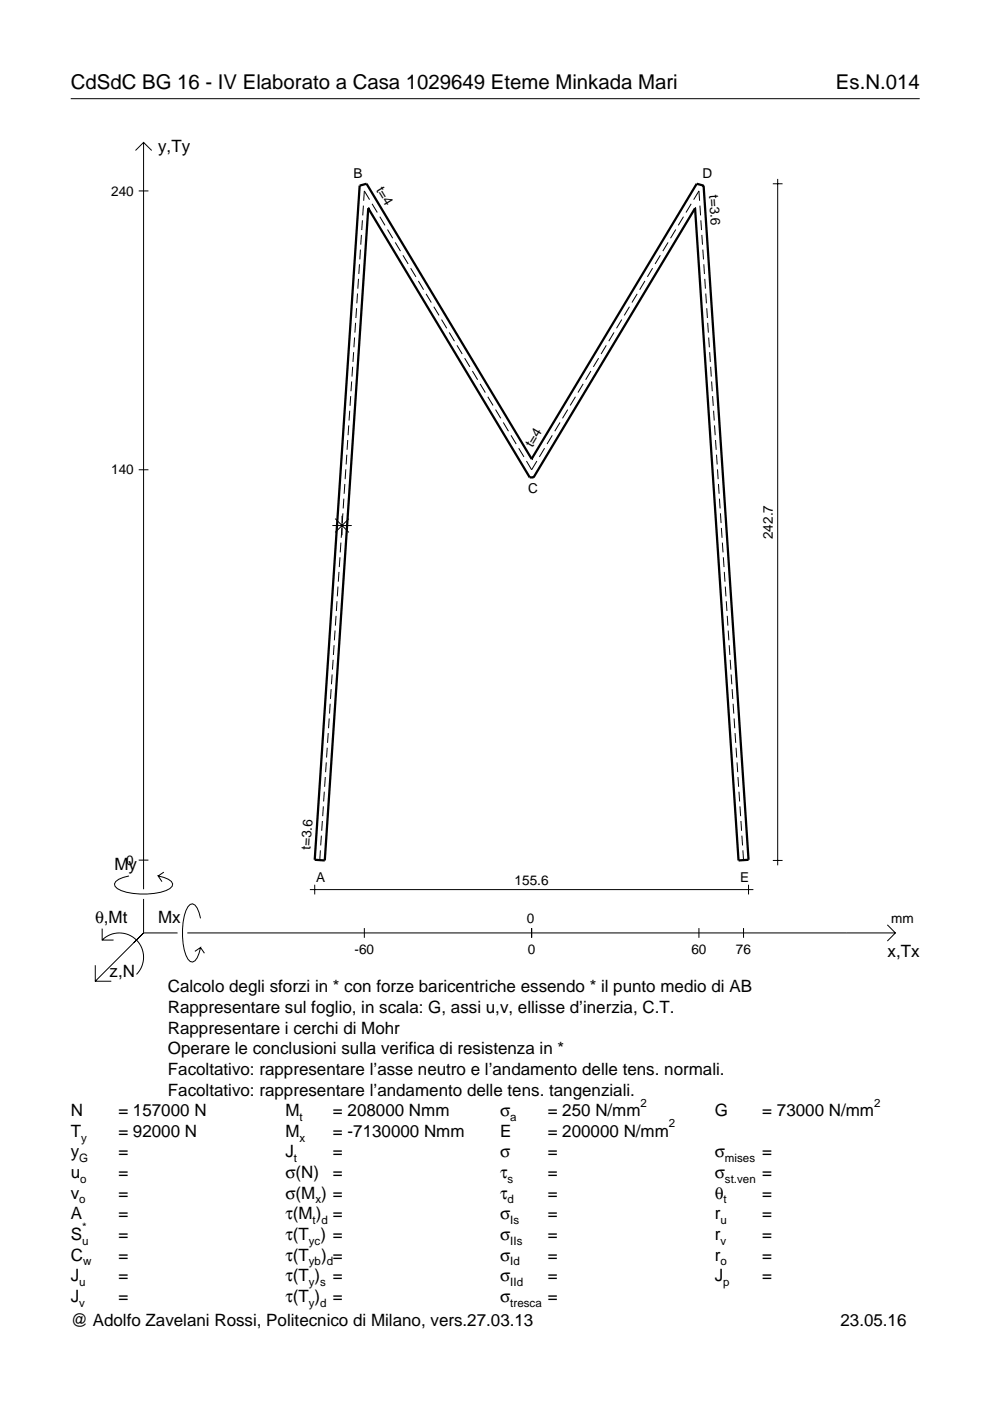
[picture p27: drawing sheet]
<svg xmlns="http://www.w3.org/2000/svg" width="210mm" height="297mm" viewBox="0 0 210 297" stroke-linecap="round" stroke-linejoin="round" font-family="sans-serif">
<defs><g id="words">
<g font-size="4.3">
<text x="15" y="18.9">CdSdC BG 16 - IV Elaborato a Casa 1029649 Eteme Minkada Mari</text>
<text x="177.2" y="18.9">Es.N.014</text>
</g>
<g font-size="3.6">
<text x="33.5" y="32.3">y,Ty</text>
<text x="24.3" y="184.4">My</text>
<text x="20.1" y="195.7">θ,Mt</text>
<text x="33.5" y="195.7">Mx</text>
<text x="188.2" y="203">x,Tx</text>
<text x="23.2" y="207.1">z,N</text>
<text x="35.6" y="210.4">Calcolo degli sforzi in * con forze baricentriche essendo * il punto medio di AB</text>
<text x="35.6" y="214.8">Rappresentare sul foglio, in scala: G, assi u,v, ellisse d’inerzia, C.T.</text>
<text x="35.6" y="219.2">Rappresentare i cerchi di Mohr</text>
<text x="35.6" y="223.5">Operare le conclusioni sulla verifica di resistenza in *</text>
<text x="35.6" y="227.9">Facoltativo: rappresentare l’asse neutro e l’andamento delle tens. normali.</text>
<text x="35.6" y="232.3">Facoltativo: rappresentare l’andamento delle tens. tangenziali.</text>
<text x="15" y="236.7">N</text>
<text x="25.1" y="236.7">= 157000 N</text>
<text x="60.5" y="236.7">M</text>
<text x="70.6" y="236.7">= 208000 Nmm</text>
<text x="106" y="236.7">σ</text>
<text x="116.1" y="236.7">= 250 N/mm</text>
<text x="151.5" y="236.7">G</text>
<text x="161.6" y="236.7">= 73000 N/mm</text>
<text x="15" y="245.4">y</text>
<text x="15" y="241">T</text>
<text x="25.1" y="241">= 92000 N</text>
<text x="25.1" y="245.4">=</text>
<text x="60.5" y="245.4">J</text>
<text x="60.5" y="241">M</text>
<text x="70.6" y="241">= -7130000 Nmm</text>
<text x="70.6" y="245.4">=</text>
<text x="106" y="241">E</text>
<text x="106" y="245.4">σ</text>
<text x="116.1" y="245.4">=</text>
<text x="116.1" y="241">= 200000 N/mm</text>
<text x="151.5" y="245.4">σ</text>
<text x="161.6" y="245.4">=</text>
<text x="15" y="249.8">u</text>
<text x="25.1" y="249.8">=</text>
<text x="60.5" y="249.8">σ(N)</text>
<text x="70.6" y="249.8">=</text>
<text x="106" y="249.8">τ</text>
<text x="116.1" y="249.8">=</text>
<text x="151.5" y="249.8">σ</text>
<text x="161.6" y="249.8">=</text>
<text x="15" y="254.2">v</text>
<text x="25.1" y="254.2">=</text>
<text x="60.5" y="254.2">σ(M ) =</text>
<text x="106" y="254.2">τ</text>
<text x="116.1" y="254.2">=</text>
<text x="151.5" y="254.2">θ</text>
<text x="161.6" y="254.2">=</text>
<text x="15" y="258.5">A</text>
<text x="15" y="262.9">S</text>
<text x="25.1" y="262.9">=</text>
<text x="25.1" y="258.5">=</text>
<text x="60.5" y="258.5">τ(M ) =</text>
<text x="60.5" y="262.9">τ(T ) =</text>
<text x="106" y="258.5">σ</text>
<text x="106" y="262.9">σ</text>
<text x="116.1" y="258.5">=</text>
<text x="116.1" y="262.9">=</text>
<text x="151.5" y="258.5">r</text>
<text x="151.5" y="262.9">r</text>
<text x="161.6" y="258.5">=</text>
<text x="161.6" y="262.9">=</text>
<text x="15" y="267.3">C</text>
<text x="25.1" y="267.3">=</text>
<text x="60.5" y="267.3">τ(T</text>
<text x="68.1" y="267.3">) =</text>
<text x="106" y="267.3">σ</text>
<text x="116.1" y="267.3">=</text>
<text x="151.5" y="267.3">r</text>
<text x="161.6" y="267.3">=</text>
<text x="15" y="271.7">J</text>
<text x="25.1" y="271.7">=</text>
<text x="60.5" y="271.7">τ(T )</text>
<text x="70.6" y="271.7">=</text>
<text x="106" y="271.7">σ</text>
<text x="116.1" y="271.7">=</text>
<text x="151.5" y="271.7">J</text>
<text x="161.6" y="271.7">=</text>
<text x="15" y="281.2">@ Adolfo Zavelani Rossi, Politecnico di Milano, vers.27.03.13</text>
<text x="15" y="276">J</text>
<text x="25.1" y="276">=</text>
<text x="60.5" y="276">τ(T )</text>
<text x="70.6" y="276">=</text>
<text x="106" y="276">σ</text>
<text x="116.1" y="276">=</text>
<text x="178.2" y="281.2">23.05.16</text>
</g>
<g font-size="2.9">
<text x="23.6" y="41.5">240</text>
<text x="75" y="37.7">B</text>
<text x="79.7" y="40.2" transform="rotate(59 79.7 40.2)">t=4</text>
<text x="149" y="37.7">D</text>
<text x="150.3" y="41.3" transform="rotate(86 150.3 41.3)">t=3.6</text>
<text x="112.9" y="95" transform="rotate(-59 112.9 95)">t=4</text>
<text x="23.6" y="100.6">140</text>
<text x="112" y="104.5">C</text>
<text x="163.9" y="114.3" transform="rotate(-90 163.9 114.3)">242.7</text>
<text x="26.8" y="183.4">0</text>
<text x="65.8" y="180.2" transform="rotate(-86 65.8 180.2)">t=3.6</text>
<text x="67" y="187.1">A</text>
<text x="109.1" y="187.6">155.6</text>
<text x="156.9" y="187.1">E</text>
<text x="111.7" y="195.7">0</text>
<text x="189" y="195.7">mm</text>
<text x="75.2" y="202.2">-60</text>
<text x="111.9" y="202.2">0</text>
<text x="146.6" y="202.2">60</text>
<text x="156" y="202.2">76</text>
</g>
<g font-size="2.4">
<text x="63.5" y="237.7">t</text>
<text x="108.2" y="237.7">a</text>
<text x="135.8" y="234.7">2</text>
<text x="141.8" y="239">2</text>
<text x="185.3" y="234.7">2</text>
<text x="17.2" y="242">y</text>
<text x="63.5" y="242">x</text>
<text x="16.8" y="246.4">G</text>
<text x="17" y="250.8">o</text>
<text x="62.3" y="246.4">t</text>
<text x="107.6" y="250.8">s</text>
<text x="153.7" y="246.4">mises</text>
<text x="153.7" y="250.8">st.ven</text>
<text x="16.8" y="255.2">o</text>
<text x="66.9" y="255.2">x</text>
<text x="107.6" y="255.2">d</text>
<text x="153.4" y="255.2">t</text>
<text x="17.4" y="263.9">u</text>
<text x="17.4" y="260.9">*</text>
<text x="65.5" y="263.9">yc</text>
<text x="66.3" y="259.5">t d</text>
<text x="108.2" y="259.5">Is</text>
<text x="108.2" y="263.9">IIs</text>
<text x="152.7" y="259.5">u</text>
<text x="152.7" y="263.9">v</text>
<text x="17.6" y="268.3">w</text>
<text x="65.5" y="268.3">yb d</text>
<text x="108.2" y="268.3">Id</text>
<text x="152.7" y="268.3">o</text>
<text x="16.8" y="272.7">u</text>
<text x="65.5" y="272.7">y s</text>
<text x="108.2" y="272.7">IId</text>
<text x="153.3" y="272.7">p</text>
<text x="16.8" y="277">v</text>
<text x="65.5" y="277">y d</text>
<text x="108.2" y="277">tresca</text>
</g>
</g></defs>
<g fill="none" stroke="#000" stroke-width=".21">
<path d="M15 20.9h180M28.7 31.9l1.7-1.7 1.8 1.7M30.4 30.2v158.3M163.9 39h2M164.9 37.9v145.6M29.4 40.5h2.1M76 59.1l-.1 2.1M76.2 56l-.1 2.1M76.4 52.9l-.1 2.1M76.6 49.8l-.1 2.1M76.8 46.7l-.1 2.1M77 43.6l-.1 2.1"/>
<path d="M78.4 42.3l-1.2-1.8-.1 2.1M78.9 43.2l1.1 1.9M80.5 45.9l1.1 1.9M82.2 48.7l1.1 1.8M83.8 51.4l1.1 1.8M85.4 54.1l1.1 1.9M87.1 56.9l1.1 1.8M88.7 59.6l1.1 1.8M136.7 59.6l-1.1 1.8M138.4 56.9l-1.1 1.8M140 54.1l-1.1 1.9M141.6 51.4l-1.1 1.8"/>
<path d="M143.3 48.7l-1.1 1.8M144.9 45.9l-1.1 1.9M146.5 43.2l-1.1 1.9M147.1 42.3l1.1-1.8 .1 2.1M148.4 43.6l.1 2.1M148.6 46.7l.1 2.1M148.8 49.8l.1 2.1M149 52.9l.2 2.1M149.2 56l.2 2.1M149.4 59.1l.2 2.1M74.8 77.8l-.2 2M75 74.7l-.2 2"/>
<path d="M75.2 71.6l-.2 2M75.4 68.4l-.2 2.1M75.6 65.3l-.1 2.1M75.8 62.2l-.1 2.1M90.3 62.3l1.1 1.8M92 65l1.1 1.9M93.6 67.8l1.1 1.8M95.2 70.5l1.2 1.8M96.9 73.2l1.1 1.9M98.5 75.9l1.1 1.9M100.2 78.7l1.1 1.8M125.3 78.7l-1.1 1.8"/>
<path d="M126.9 75.9l-1.1 1.9M128.5 73.2l-1.1 1.9M130.2 70.5l-1.1 1.8M131.8 67.8l-1.1 1.8M133.5 65l-1.1 1.9M135.1 62.3l-1.1 1.8M149.6 62.2l.2 2.1M149.8 65.3l.2 2.1M150 68.4l.2 2.1M150.3 71.6l.1 2M150.5 74.7l.1 2M150.7 77.8l.1 2"/>
<path d="M29.4 99.6h2.1M73.3 99.5l-.1 2.1M73.5 96.4l-.1 2.1M73.7 93.3l-.1 2.1M73.9 90.2l-.1 2.1M74.1 87.1l-.1 2.1M74.3 84l-.1 2.1M74.6 80.9l-.2 2.1M101.8 81.4l1.1 1.8M103.4 84.1l1.1 1.9M105.1 86.8l1.1 1.9M106.7 89.6l1.1 1.8"/>
<path d="M108.3 92.3l1.1 1.8M110 95l1.1 1.9M111.6 97.8l1.1 1.8 1.1-1.8M115.5 95l-1.1 1.9M117.1 92.3l-1.1 1.8M118.7 89.6l-1.1 1.8M120.4 86.8l-1.1 1.9M122 84.1l-1.1 1.9M123.6 81.4l-1.1 1.8M150.9 80.9l.1 2.1M151.1 84l.1 2.1M151.3 87.1l.1 2.1"/>
<path d="M151.5 90.2l.1 2.1M151.7 93.3l.1 2.1M151.9 96.4l.2 2.1M152.1 99.5l.2 2.1M70.5 111.4h4.1M71.1 110l2.9 2.9M72.1 118.2l-.2 2M72.3 115l-.2 2.1M72.5 111.9l-.2 2.1M72.5 109.4v4.1M72.7 108.8l-.1 2.1M72.9 105.7l-.1 2.1"/>
<path d="M73.1 102.6l-.1 2.1M74 110l-2.9 2.9M152.3 102.6l.2 2.1M152.5 105.7l.2 2.1M152.7 108.8l.2 2.1M152.9 111.9l.2 2.1M153.2 115l.1 2.1M153.4 118.2l.1 2M70.6 139.9l-.1 2.1M70.8 136.8l-.1 2.1M71 133.7l-.1 2.1M71.2 130.6l-.1 2.1"/>
<path d="M71.4 127.5l-.1 2.1M71.7 124.4l-.2 2M71.9 121.3l-.2 2M153.6 121.3l.1 2M153.8 124.4l.1 2M154 127.5l.1 2.1M154.2 130.6l.1 2.1M154.4 133.7l.1 2.1M154.6 136.8l.1 2.1M154.8 139.9l.2 2.1M69.4 158.5l-.2 2.1M69.6 155.4l-.2 2.1"/>
<path d="M69.8 152.3l-.1 2.1M70 149.2l-.1 2.1M70.2 146.1l-.1 2.1M70.4 143l-.1 2.1M155 143l.2 2.1M155.2 146.1l.2 2.1M155.4 149.2l.2 2.1M155.6 152.3l.2 2.1M155.8 155.4l.2 2.1M156.1 158.5l.1 2.1M68.1 177.2l-.1 2.1M68.3 174.1l-.1 2"/>
<path d="M68.6 171l-.2 2M68.8 167.9l-.2 2M69 164.8l-.2 2M69.2 161.6l-.2 2.1M156.3 161.6l.1 2.1M156.5 164.8l.1 2M156.7 167.9l.1 2M156.9 171l.1 2M157.1 174.1l.1 2M157.3 177.2l.1 2.1M21.7 199.3a5.1 5.1 0 0 1 7.2 0 5.1 5.1 0 0 1 0 7.3M21.7 196.9v2.4h2.4"/>
<path d="M27.3 185.7a3.6 3.6 0 0 0-3 1.7l.1 .5a5.6 5.6 0 0 0 3.8 1.5 13.4 13.4 0 0 0 7.8-1l.5-.5 .1-.5a3.6 3.6 0 0 0-3.1-1.7l.8 1.2M29.4 182.4h2.1M30.4 190.6v7.2M30.4 197.8l-10.2 10.2M30.4 197.8h7.2M34.7 184.9l-1.2 .8M39.7 197.8h150.1M42.5 194.7a3.6 3.6 0 0 0-1.7-3.1l-.5 .2a5.7 5.7 0 0 0-1.5 3.7 13.3 13.3 0 0 0 1 7.9l.5 .5 .5 .1a3.6 3.6 0 0 0 1.7-3.1l-1.2 .8M65.7 188.6h94M66.7 187.6v2M67.9 180.3l-.1 2.1M77.2 196.8v2"/>
<path d="M112.7 196.8v2M148.2 196.8v2M157.5 180.3l.1 2.1M157.6 196.8v2M158.7 187.6v2M163.9 182.4h2M188.1 196.1l1.7 1.7-1.7 1.7M20.2 204.7v3.3h3.4M42.5 200.9l.8 1.2"/>
</g>
<path d="M78.1 44.2h.1M78.1 44.2l-9.2 138.2-2.2-.1 9.6-142.9 1.4-.4 35 58.3M78.1 44.2l34.2 57h.8l34.3-57M147.4 44.2h.1M147.4 44.2l9.2 138.2 2.1-.1-9.5-142.9-1.5-.4-35 58.3M112.7 97.3h.1" fill="none" stroke="#000" stroke-width=".48"/>
<use href="#words"/>
</svg>
